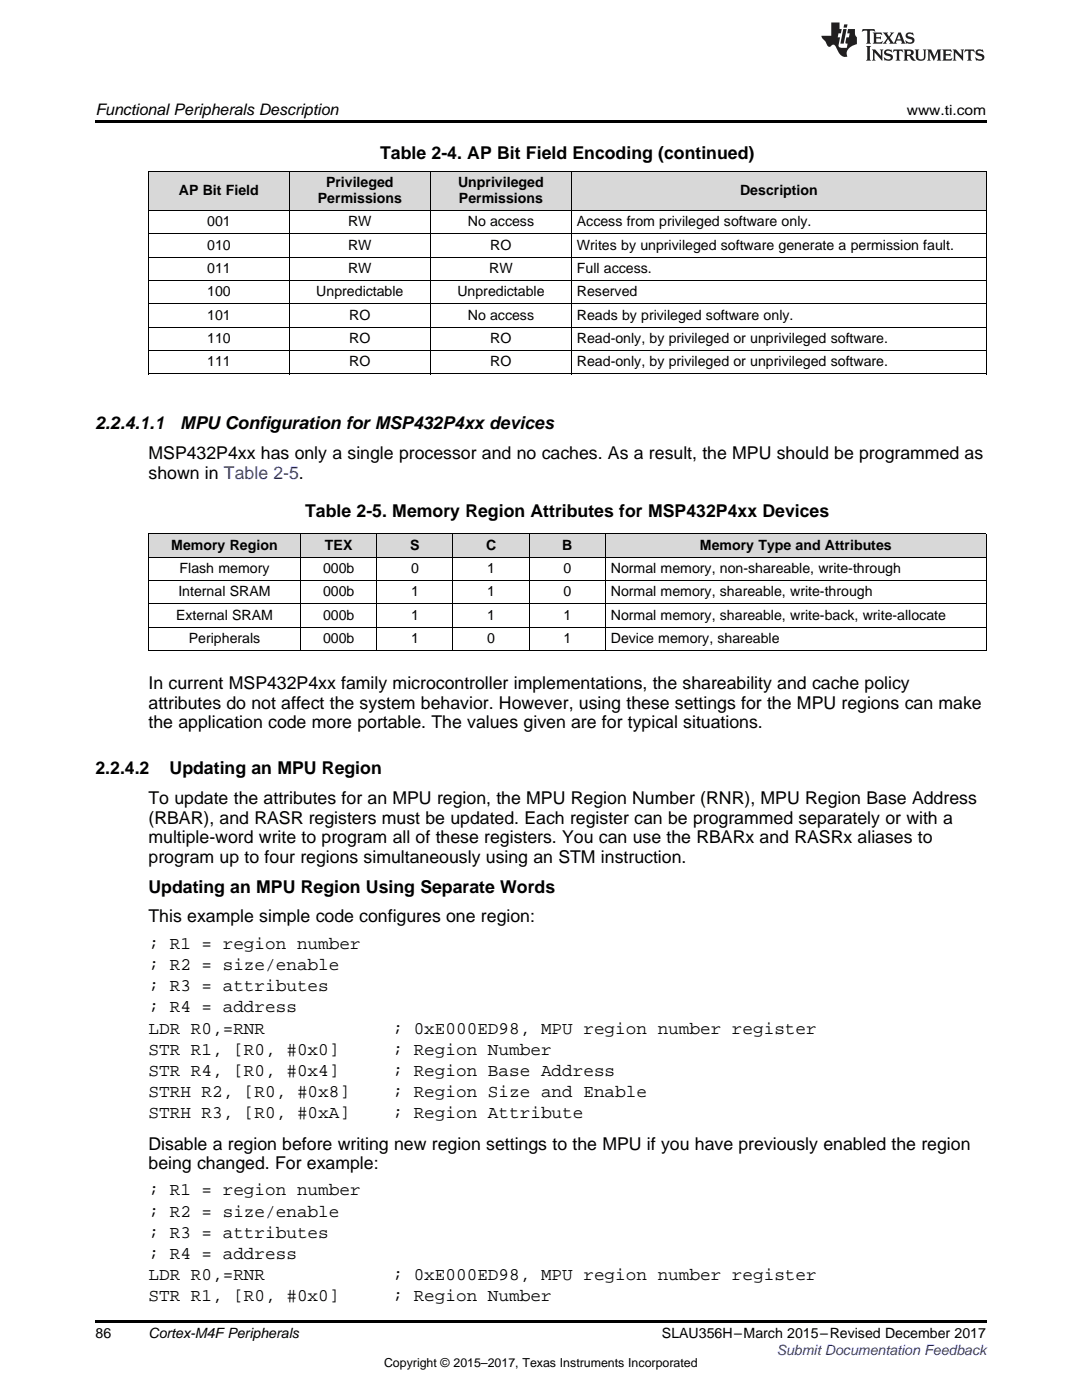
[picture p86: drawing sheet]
<svg xmlns="http://www.w3.org/2000/svg" width="216mm" height="279mm" viewBox="0 0 216 279" stroke-linecap="round" stroke-linejoin="round" font-family="sans-serif">
<defs><g id="words">
<g font-size="3.5">
<text x="75.8" y="31.8">Table 2-4. AP Bit Field Encoding (continued)</text>
<text x="19" y="85.7">2.2.4.1.1</text>
<text x="36" y="85.7">MPU Configuration for MSP432P4xx devices</text>
<text x="29.6" y="91.6">MSP432P4xx has only a single processor and no caches. As a result, the MPU should be programmed as</text>
<text x="29.6" y="95.5">shown in Table 2-5.</text>
<text x="60.9" y="103.3">Table 2-5. Memory Region Attributes for MSP432P4xx Devices</text>
<text x="29.6" y="137.6">In current MSP432P4xx family microcontroller implementations, the shareability and cache policy</text>
<text x="29.6" y="141.5">attributes do not affect the system behavior. However, using these settings for the MPU regions can make</text>
<text x="29.6" y="145.3">the application code more portable. The values given are for typical situations.</text>
<text x="19" y="154.6">2.2.4.2</text>
<text x="33.8" y="154.6">Updating an MPU Region</text>
<text x="29.6" y="160.5">To update the attributes for an MPU region, the MPU Region Number (RNR), MPU Region Base Address</text>
<text x="29.6" y="164.4">(RBAR), and RASR registers must be updated. Each register can be programmed separately or with a</text>
<text x="29.6" y="168.3">multiple-word write to program all of these registers. You can use the RBARx and RASRx aliases to</text>
<text x="29.6" y="172.2">program up to four regions simultaneously using an STM instruction.</text>
<text x="29.6" y="178.1">Updating an MPU Region Using Separate Words</text>
<text x="29.6" y="184.1">This example simple code configures one region:</text>
<text x="29.6" y="189.3">; R1 = region number</text>
<text x="29.6" y="193.6">; R2 = size/enable</text>
<text x="29.6" y="197.8">; R3 = attributes</text>
<text x="29.6" y="202">; R4 = address</text>
<text x="29.6" y="206.3">LDR R0,=RNR</text>
<text x="78.3" y="206.3">; 0xE000ED98, MPU region number register</text>
<text x="29.6" y="210.5">STR R1, [R0, #0x0]</text>
<text x="29.6" y="214.7">STR R4, [R0, #0x4]</text>
<text x="78.3" y="210.5">; Region Number</text>
<text x="78.3" y="214.7">; Region Base Address</text>
<text x="29.6" y="219">STRH R2, [R0, #0x8]</text>
<text x="78.3" y="219">; Region Size and Enable</text>
<text x="29.6" y="223.2">STRH R3, [R0, #0xA]</text>
<text x="78.3" y="223.2">; Region Attribute</text>
<text x="29.6" y="229.4">Disable a region before writing new region settings to the MPU if you have previously enabled the region</text>
<text x="29.6" y="233.3">being changed. For example:</text>
<text x="29.6" y="238.5">; R1 = region number</text>
<text x="29.6" y="242.8">; R2 = size/enable</text>
<text x="29.6" y="247">; R3 = attributes</text>
<text x="29.6" y="251.2">; R4 = address</text>
<text x="29.6" y="255.5">LDR R0,=RNR</text>
<text x="78.3" y="255.5">; 0xE000ED98, MPU region number register</text>
<text x="29.6" y="259.7">STR R1, [R0, #0x0]</text>
<text x="78.3" y="259.7">; Region Number</text>
</g>
<text font-size="3.2" x="19" y="23">Functional Peripherals Description</text>
<g font-size="2.8">
<text x="180.9" y="23">www.ti.com</text>
<text x="35.7" y="38.9">AP Bit Field</text>
<text x="63.4" y="40.5">Permissions</text>
<text x="65.1" y="37.4">Privileged</text>
<text x="91.4" y="37.4">Unprivileged</text>
<text x="91.6" y="40.5">Permissions</text>
<text x="147.7" y="38.9">Description</text>
<text x="41.3" y="45.2">001</text>
<text x="69.5" y="45.2">RW</text>
<text x="93.3" y="45.2">No access</text>
<text x="115.1" y="45.2">Access from privileged software only.</text>
<text x="41.3" y="49.8">010</text>
<text x="69.5" y="49.8">RW</text>
<text x="97.8" y="49.8">RO</text>
<text x="115.1" y="49.8">Writes by unprivileged software generate a permission fault.</text>
<text x="41.3" y="54.5">011</text>
<text x="41.3" y="59.2">100</text>
<text x="63.1" y="59.2">Unpredictable</text>
<text x="69.5" y="54.5">RW</text>
<text x="91.3" y="59.2">Unpredictable</text>
<text x="97.6" y="54.5">RW</text>
<text x="115.1" y="54.5">Full access.</text>
<text x="115.1" y="59.2">Reserved</text>
<text x="41.3" y="63.8">101</text>
<text x="69.7" y="63.8">RO</text>
<text x="93.3" y="63.8">No access</text>
<text x="115.1" y="63.8">Reads by privileged software only.</text>
<text x="41.3" y="68.5">110</text>
<text x="69.7" y="68.5">RO</text>
<text x="97.8" y="68.5">RO</text>
<text x="115.1" y="68.5">Read-only, by privileged or unprivileged software.</text>
<text x="41.3" y="73.1">111</text>
<text x="69.7" y="73.1">RO</text>
<text x="97.8" y="73.1">RO</text>
<text x="115.1" y="73.1">Read-only, by privileged or unprivileged software.</text>
<text x="34.2" y="109.7">Memory Region</text>
<text x="64.8" y="109.7">TEX</text>
<text x="81.8" y="109.7">S</text>
<text x="97" y="109.7">C</text>
<text x="112.2" y="109.7">B</text>
<text x="139.7" y="109.7">Memory Type and Attributes</text>
<text x="35.6" y="119">Internal SRAM</text>
<text x="35.8" y="114.3">Flash memory</text>
<text x="64.5" y="114.3">000b</text>
<text x="64.5" y="119">000b</text>
<text x="82" y="114.3">0</text>
<text x="82" y="119">1</text>
<text x="97.2" y="114.3">1</text>
<text x="97.2" y="119">1</text>
<text x="112.4" y="114.3">0</text>
<text x="112.4" y="119">0</text>
<text x="121.9" y="114.3">Normal memory, non-shareable, write-through</text>
<text x="121.9" y="119">Normal memory, shareable, write-through</text>
<text x="35.1" y="123.6">External SRAM</text>
<text x="64.5" y="123.6">000b</text>
<text x="82" y="123.6">1</text>
<text x="97.2" y="123.6">1</text>
<text x="112.4" y="123.6">1</text>
<text x="121.9" y="123.6">Normal memory, shareable, write-back, write-allocate</text>
<text x="37.7" y="128.3">Peripherals</text>
<text x="64.5" y="128.3">000b</text>
<text x="82" y="128.3">1</text>
<text x="97.2" y="128.3">0</text>
<text x="112.4" y="128.3">1</text>
<text x="121.9" y="128.3">Device memory, shareable</text>
<text x="19" y="267">86</text>
<text x="29.6" y="267.1">Cortex-M4F Peripherals</text>
<text x="132.1" y="267.1">SLAU356H–March 2015–Revised December 2017</text>
</g>
<text font-size="2.8" fill="#00f" x="155" y="270.4">Submit Documentation Feedback</text>
<text font-size="2.5" x="76.6" y="272.7">Copyright © 2015–2017, Texas Instruments Incorporated</text>
</g></defs>
<g fill="#d8d8d8">
<path d="M29.6 106.6h30.4v4.6h-30.4z"/>
<path d="M60 106.6h15.2v4.6h-15.2z"/>
<path d="M75.2 106.6h15.2v4.6h-15.2z"/>
<path d="M90.4 106.6h15.2v4.6h-15.2z"/>
<path d="M105.6 106.6h15.2v4.6h-15.2z"/>
<path d="M120.8 106.6h76v4.6h-76z"/>
<path d="M29.6 34.3h28.1v7.8h-28.1z"/>
<path d="M57.7 34.3h28.2v7.8h-28.2z"/>
<path d="M85.9 34.3h28.2v7.8h-28.2z"/>
<path d="M114.1 34.3h82.7v7.8h-82.7z"/>
</g>
<path d="M19 24h177.8v.6h-177.8zM19 263.5h177.8v.6h-177.8z" fill="#000"/>
<g fill="none" stroke="#000" stroke-width=".2">
<path d="M29.6 34.2h167.2M29.7 34.3v40.4M57.7 34.3v40.4M85.8 34.3v40.4M114 34.3v40.4M196.8 34.3v40.4M29.6 56h167.2M29.6 51.3h167.2M29.6 46.7h167.2M29.6 42h167.2M29.6 74.6h167.2M29.6 70h167.2"/>
<path d="M29.6 65.3h167.2M29.6 60.7h167.2M29.6 115.8h167.2M29.6 111.2h167.2M29.6 106.5h167.2M29.7 106.6v23.3M60 106.6v23.3M75.2 106.6v23.3M90.4 106.6v23.3M105.6 106.6v23.3M120.8 106.6v23.3M196.8 106.6v23.3"/>
<path d="M29.6 129.8h167.2M29.6 125.1h167.2M29.6 120.5h167.2"/>
</g>
<g fill="#231f20">
<path d="M172.1 5.8l-.1 .6 .5-.3h.5v.2v2.1l-.2 .3h1l-.2-.3v-2.1v-.2h.6l.4 .3-.1-.6zM174.1 6.5l.3 .4v1.5l-.3 .3h1.9l.1-.5a1.04 1.04 0 0 1-1.3 .1v-.6h.6l.4 .2v-.7l-.4 .2h-.6l.1-.6h.7l.4 .2-.1-.5zM176.1 6.5l.9 1.1-.9 1.1h.8l-.1-.2 .4-.7 .4 .7-.2 .2h1.6l-.2-.2 .1-.4h.9l.2 .4-.2 .2h.9l-.2-.3-.8-1.9h-.5l-.9 2.1-.7-1.1 .8-1h-.8l.1 .3-.3 .5-.4-.6 .2-.2zM179.4 6.9l.3 .9h-.7zM180.9 6.6a.63 .63 0 0 0-.2 .7 .63 .63 0 0 0 .6 .4l.6 .2 .1 .2a.75 .75 0 0 1-.7 .4 .75 .75 0 0 1-.6-.5l.1 .7 .2-.1a1.11 1.11 0 0 0 1.5-.5 1.13 1.13 0 0 0-1.3-.9l-.1-.3a1.04 1.04 0 0 1 1.2 .2l-.1-.6-.2 .1-.5-.1zM172.8 9.2l.3 .3v2.2l-.3 .4h1l-.2-.4v-2.2l.2-.3zM174 9.9l.2 .3v1.5l-.2 .4h.7l-.2-.4v-1.3l1.6 1.7v-1.9l.2-.3h-.7l.2 .3v.9l-1.2-1.2zM176.6 10a.62 .62 0 0 0-.2 .7 .62 .62 0 0 0 .6 .4l.6 .2 .1 .2a.76 .76 0 0 1-.7 .4 .76 .76 0 0 1-.6-.5l.1 .7 .1-.1a1.11 1.11 0 0 0 1.6-.6 1.13 1.13 0 0 0-1.3-.8l-.1-.3a1.04 1.04 0 0 1 1.2 .1l-.1-.5-.2 .1-.5-.2zM178.3 9.9l-.1 .6a.61 .61 0 0 1 .7-.3v1.5l-.2 .4h1l-.3-.4v-1.5a.63 .63 0 0 1 .8 .3l-.1-.6zM180.3 9.9l.2 .3v1.5l-.2 .4h.9l-.2-.2v-.7l.6 .2a.76 .76 0 0 0 1.1 .6l-1-.9a.58 .58 0 0 0 .6-.6 .58 .58 0 0 0-.5-.6zM181 10.2l.1-.1a.45 .45 0 0 1 .6 .1 .45 .45 0 0 1 .1 .5l-.8 .2zM182.5 9.9l.2 .2a2.17 2.17 0 0 0 .4 1.9 .99 .99 0 0 0 1.6-.7v-1.1l.2-.3h-.8l.2 .2a1.92 1.92 0 0 1-.2 1.7 .6 .6 0 0 1-.9-.5v-1.1l.2-.3zM185 9.9l.2 .3v1.5l-.2 .4h.7l-.2-.4v-1.4l.8 1.8 .8-1.8v1.4l-.2 .4h1l-.3-.4v-1.5l.3-.3h-.8l-.7 1.4-.6-1.4zM188 9.9l.2 .3v1.5l-.2 .4h1.8l.2-.6a1.04 1.04 0 0 1-1.3 .2v-.6h.6l.4 .1v-.6l-.4 .2h-.6l.1-.6h.7l.4 .2-.1-.5zM190.1 9.9l.2 .3v1.5l-.2 .4h.7l-.2-.4v-1.3l1.6 1.7v-1.9l.2-.3h-.7l.2 .3v.9l-1.1-1.2zM192.6 9.9l-.1 .6a.61 .61 0 0 1 .7-.3v1.5l-.2 .4h.9l-.2-.4v-1.5a.63 .63 0 0 1 .8 .3l-.2-.6zM194.9 10a.62 .62 0 0 0-.2 .7 .62 .62 0 0 0 .6 .4l.5 .2 .2 .2a.76 .76 0 0 1-.7 .4 .76 .76 0 0 1-.7-.5l.2 .7 .1-.1a1.11 1.11 0 0 0 1.5-.6 1.13 1.13 0 0 0-1.2-.8l-.1-.3a1.04 1.04 0 0 1 1.2 .1l-.2-.5-.2 .1-.5-.2z"/>
<path d="M165.9 4.5v2.6h-2l.1 .4 .8 .9a.91 .91 0 0 0 .9 .9 .56 .56 0 0 1 .5-.4 .56 .56 0 0 1 .5 .3l.4 .8a1.53 1.53 0 0 0 2 1.3 1.54 1.54 0 0 1 1-2.1l.9-.4-.1-1.4a1.52 1.52 0 0 1-.3-1.6h-1.4l-.2 .9h.5l-.1 .8h-.5l-.2 .9v.2l.4 .1-.1 .9a1.93 1.93 0 0 1-1.7-.3l.3-1.8h-.4l.1-.8h.5l.2-.9h-.5v-1.3zM168.3 5.8l-.6 2.9h.7l.5-2.9zM168.4 4.9l-.1 .6h.7l.1-.6z"/>
</g>
<use href="#words"/>
</svg>
